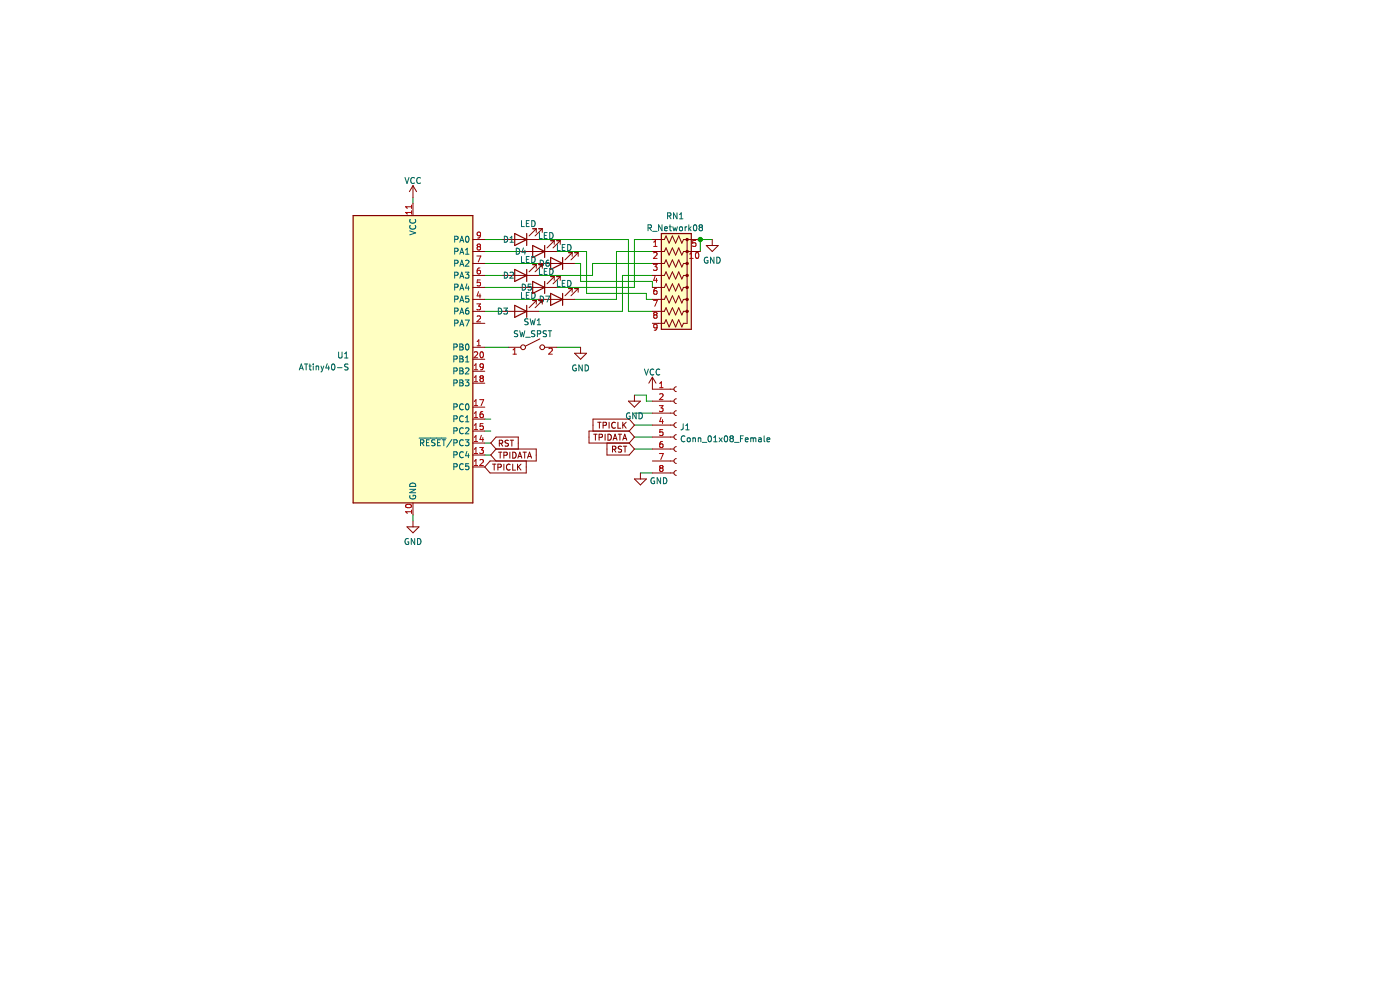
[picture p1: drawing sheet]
<svg xmlns="http://www.w3.org/2000/svg" width="297mm" height="210mm" viewBox="0 0 297 210" stroke-linecap="round" stroke-linejoin="round" font-family="sans-serif">
<path d="M0 0h296.9v210h-296.9z" fill-rule="evenodd" fill="#fff" stroke="#fff" stroke-width=".21"/>
<g fill="#ffffc2" stroke="#ffffc2" stroke-width=".25">
<path d="M140.3 49.5h6.4v20.4h-6.4z" fill-rule="evenodd"/>
<path d="M74.9 45.7h25.4v61h-25.4z" fill-rule="evenodd"/>
</g>
<g fill="none" stroke="#009600" stroke-width=".21">
<path d="M87.6 41.9v1.3M102.8 50.8h3.9M102.8 55.9h11.5M102.8 53.3h7.7M102.8 58.4h3.9M114.3 50.8h19v15.2h5.1M118.1 53.3h6.3v8.9h12.7v1.3h1.3M121.9 55.9h1.3v3.8h15.2v1.3M138.4 50.8h-3.8v10.2h-16.5M138.4 58.4h-6.3v7.6h-17.8M138.4 53.3h-7.6v10.2h-8.9M138.4 55.9h-12.7v2.5h-11.4"/>
<path d="M151.1 50.8h-2.5v2.5M102.8 66h3.9M102.8 61h7.7M102.8 73.7h5.1M102.8 63.5h11.5M118.1 73.7h5.1M102.8 88.9h1.3M102.8 91.4h1.3M102.8 94h1.3M102.8 96.5h1.3M134.6 83.8h2.5v1.3h1.3M134.6 87.6h3.8"/>
<path d="M134.6 90.2h3.8M134.6 95.2h3.8M134.6 92.7h3.8M87.6 109.2v1.3M135.9 100.3h2.5"/>
</g>
<g fill="none" stroke="#840000" stroke-width=".21">
<path d="M87.6 39.4l-.7 1.3M87.6 39.4v2.5M87.6 39.4l.8 1.3M87.6 43.2v2.5M100.3 50.8h2.5M100.3 53.3h2.5M100.3 55.9h2.5M100.3 58.4h2.5M106.7 50.8h7.6M106.7 58.4h7.6M110.5 53.3h7.6M113 56.1h.8"/>
<path d="M113 48.5h.8M113.8 48.5v.8M113.8 56.1v.8M113.8 56.1l-1.6 1.6M113.8 48.5l-1.6 1.5M114.3 55.9h7.6M114.3 56.1h.7M114.3 48.5h.7M115 48.5v.8M115 56.1v.8M115 56.1l-1.5 1.6M115 48.5l-1.5 1.5"/>
<path d="M116.8 51.1h.8M116.8 58.7h.8M117.6 58.7l-1.5 1.5M117.6 51.1l-1.5 1.5M117.6 51.1v.7M117.6 58.7v.7M118.1 51.1h.7M118.1 58.7h.7M118.8 58.7l-1.5 1.5M118.8 51.1l-1.5 1.5M118.8 51.1v.7M118.8 58.7v.7"/>
<path d="M120.6 53.6h.8M121.4 53.6v.8M121.4 53.6l-1.5 1.5M121.9 53.6h.8M122.7 53.6v.8M122.7 53.6l-1.6 1.5M138.4 50.8h2.5l.4-.8 .7 1.6 .6-1.6 .7 1.6 .7-1.6 .6 1.6 .4-.8h.8v17.8h-.8l-.4 .7-.6-1.5-.7 1.5-.7-1.5-.6 1.5-.7-1.5-.4 .8h-2.5M138.4 53.3h2.5l.4-.7 .7 1.5 .6-1.5 .7 1.5 .7-1.5 .6 1.5 .4-.8h.8M138.4 55.9h2.5l.4-.8 .7 1.6 .6-1.6 .7 1.6 .7-1.6 .6 1.6 .4-.8h.8M138.4 58.4h2.5l.4-.7 .7 1.5 .6-1.5 .7 1.5 .7-1.5 .6 1.5 .4-.8h.8M146 50.8h2.6M146 53.3h2.6"/>
<path d="M149.8 52.1h2.6l-1.3 1.2zM151.1 50.8v1.3M100.3 61h2.5M100.3 63.5h2.5M100.3 66h2.5M100.3 68.6h2.5M100.3 73.7h2.5M100.3 78.7h2.5M100.3 76.2h2.5M106.7 66h7.6M107.9 73.7h2.6M110.5 61h7.6"/>
<path d="M113 63.8h.8M113.8 63.8v.7M113.8 63.8l-1.6 1.5M114.3 63.5h7.6M114.3 63.8h.7M114.5 71.9l-3 1.5M115 63.8l-1.5 1.5M115 63.8v.7M115.5 73.7h2.6M120.6 61.2h.8M121.4 61.2l-1.5 1.5M121.4 61.2v.8"/>
<path d="M121.9 74.9h2.5l-1.2 1.3zM121.9 61.2h.8M122.7 61.2l-1.6 1.5M122.7 61.2v.8M123.2 73.7v1.2M138.4 61h2.5l.4-.8 .7 1.5 .6-1.5 .7 1.5 .7-1.5 .6 1.5 .4-.7h.8M138.4 63.5h2.5l.4-.8 .7 1.6 .6-1.6 .7 1.6 .7-1.6 .6 1.6 .4-.8h.8M138.4 66h2.5l.4-.7 .7 1.5 .6-1.5 .7 1.5 .7-1.5 .6 1.5 .4-.8h.8M100.3 91.4h2.5M100.3 94h2.5M100.3 88.9h2.5M100.3 96.5h2.5"/>
<path d="M100.3 99.1h2.5M100.3 86.4h2.5M100.3 81.3h2.5M104.5 98.5h.7M104.8 98.5v1.2M105.2 95.2h8.6v2.6h-9.8l-1.2 1.3M105.2 95.2l-1.1-1.2 1.1-1.3h4.7v2.5M105.2 95.2l-1.1 1.3 1.1 1.3M105.6 99.1h.6l.1-.5-.7-.1v1.2M105.7 95.9h.8M105.9 94h.6l.1-.5-.7-.1v1.2M106.1 95.9v1.3"/>
<path d="M106.2 94l.5 .6M106.9 96.6l.6-.1 .1-.5-.7-.1v1.3M106.9 98.5v1.2M107.9 93.4l-.7 .1v.4l.5 .2 .2 .3-.3 .2h-.5M108.2 95.9v1.3M108.2 98.6a.56 .56 0 0 0-.8 .5 .56 .56 0 0 0 .8 .5M108.2 93.4h.8M108.6 93.4v1.2M108.8 98.5v1.2h.6M108.8 95.9a.64 .64 0 0 1 .7 .6 .64 .64 0 0 1-.7 .7zM109.8 98.5v1.2M109.9 97.2l.4-1.3 .4 1.3"/>
<path d="M110 99l.5 .7M110 96.8h.6M110.5 98.5l-.7 .7M110.9 95.9h.8M111.3 95.9v1.3M111.6 97.8v2.5h-7.6l-1.2-1.2M111.9 97.2l.4-1.3 .5 1.3M112 96.8h.6M125.8 91.4v-2.5h7.7l1.1 1.3-1.1 1.2M125.9 92.1h.8M126.3 92.1v1.3M126.8 89.6h.7"/>
<path d="M127.1 92.8l.6-.1 .1-.5-.7-.1v1.3M127.2 89.6v1.2M127.9 90.2h.6l.1-.5-.7-.1v1.2M128.4 92.1v1.3M128.8 94v2.5h4.7l1.1-1.3-1.1-1.2M129 92.1a.64 .64 0 0 1 .7 .6 .64 .64 0 0 1-.7 .7zM129.2 89.6v1.2M129.9 95.3l.6-.1 .1-.4-.7-.2v1.3M130.1 93.4l.4-1.3 .4 1.3M130.2 93h.6M130.2 95.3l.5 .6M130.5 89.7a.56 .56 0 0 0-.8 .5 .56 .56 0 0 0 .8 .5"/>
<path d="M131.1 89.6v1.2h.6M131.1 92.1h.8M131.5 92.1v1.3M131.9 94.7l-.5-.1-.3 .3 .2 .3 .5 .2v.4l-.7 .1M132.1 93.4l.4-1.3 .5 1.3M132.1 89.6v1.2M132.2 94.6h.8M132.2 93h.6M132.3 90.1l.5 .7M132.6 94.6v1.3M132.8 89.6l-.7 .7M133.3 85.1h2.6l-1.3 1.3z"/>
<path d="M133.5 91.4l1.1 1.3-1.1 1.3M133.5 91.4h-8.5v2.6h8.5M134.6 83.8v1.3M138.4 97.8h4.6M138.4 95.2h4.6M138.4 92.7h4.6M138.4 80l-.8 1.3M138.4 80v2.6h4.6M138.4 80l.8 1.3M138.4 90.2h4.6M138.4 87.6h4.6M138.4 85.1h4.6"/>
<path d="M143.5 99.8a.51 .51 0 0 0-.5 .5 .51 .51 0 0 0 .5 .5M143.5 97.3a.51 .51 0 0 0-.5 .5 .51 .51 0 0 0 .5 .5M143.5 94.7a.51 .51 0 0 0-.5 .5 .51 .51 0 0 0 .5 .6M143.5 92.2a.51 .51 0 0 0-.5 .5 .51 .51 0 0 0 .5 .5M143.5 89.7a.51 .51 0 0 0-.5 .5 .51 .51 0 0 0 .5 .5M143.5 87.1a.51 .51 0 0 0-.5 .5 .51 .51 0 0 0 .5 .5M143.5 84.6a.51 .51 0 0 0-.5 .5 .51 .51 0 0 0 .5 .5M143.5 82a.51 .51 0 0 0-.5 .6 .51 .51 0 0 0 .5 .5M86.3 111.8h2.6l-1.3 1.2zM87.6 106.7v2.5M87.6 110.5v1.3M134.6 101.6h2.5l-1.2 1.3z"/>
<path d="M135.9 100.3v1.3M138.4 100.3h4.6"/>
<circle cx="111" cy="73.7" r=".51"/>
<circle cx="115" cy="73.7" r=".51"/>
</g>
<g fill="none" stroke="#840000" stroke-width=".25">
<path d="M74.9 45.7h25.4v61h-25.4zM109.2 49.5l2.5 1.3-2.5 1.3zM109.2 57.2l2.5 1.2-2.5 1.3zM111.7 49.5v2.6M111.7 57.2v2.5M113 52.1l2.5 1.2-2.5 1.3zM113 59.7l2.5 1.3-2.5 1.2zM115.5 52.1v2.5M115.5 59.7v2.5M116.8 54.6l2.6 1.3-2.6 1.3zM119.4 54.6v2.6M140.3 49.5h6.4v20.4h-6.4z"/>
<path d="M109.2 64.8l2.5 1.2-2.5 1.3zM111.7 64.8v2.5M116.8 62.2l2.6 1.3-2.6 1.3zM119.4 62.2v2.6"/>
</g>
<g fill="#840000" stroke="#840000" stroke-width=".21">
<circle cx="145.8" cy="50.8" r=".25"/>
<circle cx="145.8" cy="53.3" r=".25"/>
<circle cx="145.8" cy="55.9" r=".25"/>
<circle cx="145.8" cy="58.4" r=".25"/>
<circle cx="145.8" cy="61" r=".25"/>
<circle cx="145.8" cy="63.5" r=".25"/>
<circle cx="145.8" cy="66" r=".25"/>
</g>
<g fill="none" stroke="#a90000" stroke-width=".21">
<path d="M87.3 43.5v.7M87.3 44.7v.7M87.3 45.1h-1.3l.4 .3M87.3 43.9h-1.3l.4 .3M101.2 54.3h.8l-.5 1.3M101.5 52.3h.2M101.5 52.3l-.3-.2 .3-.3h.2l.2 .2-.2 .3M101.5 52.3l-.3 .3v.2l.3 .2h.2l.2-.2v-.4l-.2-.1M101.8 56.8l-.3 .1-.2 .2-.1 .8 .3 .2 .4-.1-.1-.6-.3-.1-.3 .3M101.9 59.4h-.6l-.1 .6 .6-.1 .1 .6-.2 .2-.5-.2M101.9 49.8l-.2 .2h-.4v-.7l.4-.1 .2 .3v.7l-.2 .2-.4 .1M138.6 56.1h.8l-.4 .5 .3 .1v.5l-.1 .2-.6-.2"/>
<path d="M138.7 52.3h.7M138.7 51.4l.3-.4v1.3M138.7 53.7l.5-.2 .2 .4-.8 .9h.8M139 58.6l-.3 .9h.8M139.3 59v.9M146.3 54.8h.7M146.3 53.9l.4-.4v1.3M147.6 51h-.6l-.1 .6 .6-.1 .1 .7-.2 .1-.5-.1M147.6 53.7l.2-.2a.68 .68 0 0 1 .5 .7 .68 .68 0 0 1-.5 .6l-.3-.5zM100.6 77.5l.4-.3v1.2M100.6 78.4h.7M100.6 74.7l.5-.1 .2 .4-.7 .9h.7"/>
<path d="M101.2 64.5h.7l-.4 .4 .4 .2v.5l-.2 .1-.5-.1M101.2 73.3h.7M101.2 72.4l.4-.3v1.2M101.2 67.1l.5-.1 .2 .4-.7 .9h.7M101.5 61.9l-.3 .9h.8M101.8 62.3v.9M101.9 74.7l.2-.1a.68 .68 0 0 1 .5 .7 .68 .68 0 0 1-.5 .6l-.3-.5zM102.5 77.7l-.2 .2h-.4v-.6l.4-.1 .2 .2v.7l-.2 .3h-.4M108.8 75.1h.8M108.8 74.2l.4-.3v1.2M116.5 74l.4-.1 .3 .3-.8 .9h.8M138.6 63.7h.9l-.6 1.3"/>
<path d="M138.9 66.8l-.2-.3 .2-.3 .4 .1 .1 .2-.2 .3M138.9 66.8l-.2 .2v.3l.2 .2 .4-.1 .1-.1-.1-.4-.1-.1M138.9 66.8h.3M139.3 61.2h-.4l-.2 .3v.7l.2 .2 .4-.1v-.6l-.4-.1-.2 .3M139.4 69.3l-.2 .3-.4-.1-.1-.6 .5-.1 .2 .2-.1 .7-.1 .3h-.4M100.6 92.8l.4-.4v1.3M100.6 97.8l.4-.3v1.2M100.6 86h.7M100.6 91.1h.7M100.6 93.7h.7M100.6 96.2h.7M100.6 98.7h.7"/>
<path d="M100.6 80.1l.4-.4v1.3M100.6 85.1l.4-.3v1.2M100.6 87.7l.4-.4v1.3M100.6 90.2l.4-.3v1.2M100.6 95.3l.4-.4v1.3M100.6 88.6h.7M100.6 81h.7M101.8 94.9h.7l-.4 .5 .4 .1v.6l-.2 .1-.5-.1M101.8 84.8h.8l-.5 1.2M101.8 97.6l.5-.1 .2 .3-.7 .9h.7M102.1 80.2l-.3-.2 .3-.3h.2l.2 .2-.2 .3M102.1 80.2l-.3 .3 .1 .3 .2 .2h.2l.2-.3v-.2l-.2-.3"/>
<path d="M102.1 80.2h.2M102.1 92.3l-.3 .9h.8M102.4 87.3l-.3 .1-.2 .2-.1 .7 .3 .3 .4-.1-.1-.6-.3-.1-.3 .2M102.4 92.8v.9M102.5 89.9h-.6l-.1 .6 .6-.1 .1 .6-.2 .1-.5-.1M139.9 86h.8l-.5 .5 .4 .2v.5l-.2 .1-.5-.1M139.9 96.2h.8l-.5 1.3M139.9 82.2h.8M139.9 81.3l.4-.3v1.2M139.9 83.6l.5-.1 .3 .4-.8 .9h.8M140.2 99.3l-.3-.3 .3-.3h.2l.3 .3-.3 .3M140.2 99.3l-.3 .2v.3l.3 .2h.2l.3-.2v-.3l-.3-.2"/>
<path d="M140.2 99.3h.2M140.2 88.5l-.3 .9h.8M140.5 93.7h-.3l-.2 .3-.1 .7 .3 .2 .4-.1-.1-.6-.3-.1-.3 .3M140.5 89v.9M140.6 91.1h-.6l-.1 .6h.6l.1 .6-.2 .1-.5-.1M86.1 107.1a.61 .61 0 0 1 .8-.2 .61 .61 0 0 1 .3 .6 .75 .75 0 0 1-1.2-.2zM87.3 108.2v.7M87.3 108.6h-1.3l.4 .3"/>
</g>
<g fill="none" stroke="#006464" stroke-width=".21">
<path d="M85.9 37.7l.4 1.2 .5-1.2M87.9 37.8a.56 .56 0 0 0-.8 .5 .56 .56 0 0 0 .8 .5M89.2 37.8a.56 .56 0 0 0-.8 .5 .56 .56 0 0 0 .8 .5M86.9 49l1.3 .4-1.3 .4M87 46.6a.56 .56 0 0 0 .6 .8 .56 .56 0 0 0 .5-.8M87 47.8a.56 .56 0 0 0 .6 .8 .56 .56 0 0 0 .5-.8M96.5 55.9l.6-.1v-.5l-.6-.1v1.3M96.5 53.3h.6v-.5l-.6-.1v1.2M96.5 58.4l.6-.1v-.4l-.6-.2v1.3M96.5 50.8l.6-.1v-.5l-.6-.1v1.3M97.5 59l.5-1.3 .4 1.3M97.5 56.5l.5-1.3 .4 1.3"/>
<path d="M97.5 53.9l.5-1.2 .4 1.2M97.5 51.4l.5-1.3 .4 1.3M97.7 58.6h.6M97.7 56.1h.6M97.7 53.6h.6M97.7 51h.6M98.7 57.7h.8l-.4 .5 .3 .1v.6l-.2 .1-.5-.1M98.8 55.3l.4-.1 .3 .4-.8 .9h.8M98.8 53.9h.7M98.8 53l.3-.3v1.2M98.9 50.2l.2-.1a.68 .68 0 0 1 .4 .6 .68 .68 0 0 1-.4 .7l-.3-.5zM107 57.7a.64 .64 0 0 1 .7 .7 .64 .64 0 0 1-.7 .6z"/>
<path d="M107 50.1a.64 .64 0 0 1 .7 .6 .64 .64 0 0 1-.7 .7zM108.2 57.9l.5-.2 .2 .4-.8 .9h.8M108.2 50.5l.4-.4v1.3M108.2 51.4h.7M109.5 52.7a.64 .64 0 0 1 .8 .6 .64 .64 0 0 1-.8 .6zM110.6 54.4v1.3h.6M110.6 46.8v1.3h.6M111 52.6l-.3 .9h.8M111.3 53.1v.8M111.7 55h.4M111.7 47.4h.4M112.3 54.4h-.6v1.3h.6"/>
<path d="M112.3 46.8h-.6v1.3h.6M112.8 54.4a.64 .64 0 0 1 .7 .6 .64 .64 0 0 1-.7 .7zM112.8 46.8a.64 .64 0 0 1 .7 .6 .64 .64 0 0 1-.7 .7zM114.4 49.3v1.3h.6M114.4 57v1.2h.6M114.6 55.2a.64 .64 0 0 1 .7 .6 .64 .64 0 0 1-.7 .7zM115.5 49.9h.4M115.5 57.6h.4M116.1 49.3h-.6v1.3h.6M116.1 57h-.6v1.2h.6M116.4 55.2l-.3 .1-.2 .2-.1 .7 .3 .3 .4-.2-.1-.6h-.3l-.3 .2M116.6 49.3a.64 .64 0 0 1 .7 .7 .64 .64 0 0 1-.7 .6z"/>
<path d="M116.6 57a.64 .64 0 0 1 .7 .6 .64 .64 0 0 1-.7 .6zM118.3 59.5v1.3h.6M118.3 51.9v1.2h.6M119.3 52.5h.4M119.9 59.5h-.6v1.3h.6M119.9 51.9h-.6v1.2h.6M120.4 59.5a.64 .64 0 0 1 .8 .6 .64 .64 0 0 1-.8 .7zM120.4 51.9a.64 .64 0 0 1 .8 .6 .64 .64 0 0 1-.8 .6zM137.5 48.3h.6v-.5l-.6-.1v1.3M137.8 48.3l.4 .7M138.4 49.1h1M140.4 47.7v1.3l-.7-1.3v1.3"/>
<path d="M141 48.5l.6-.1-.1-.2-.3-.1-.2 .2v.6h.5M141.6 45.8h.6l.1-.5-.7-.2v1.3M141.9 45.8l.4 .6M142 48.1h.4M142.1 47.7v1.1l.3 .2M142.7 48.1l.3 .9 .2-.7 .3 .7 .2-.9M143.6 45.1v1.3l-.7-1.3v1.3M144.2 46.4h.7M144.2 45.5l.3-.4v1.3M144.3 48.2l.3-.1 .2 .2v.4l-.2 .3-.5-.3zM145.3 48.1v.9M145.7 48.1l-.4 .2"/>
<path d="M146.1 47.7v1.3M146.2 48.5l.4 .5M146.6 48.1l-.5 .5M147.2 47.8l.2-.1a.68 .68 0 0 1 .4 .6 .68 .68 0 0 1-.4 .7l-.3-.5zM148.5 48.2l-.2-.2 .2-.3h.3l.2 .2-.2 .3M148.5 48.2l-.2 .3 .1 .3 .1 .2h.3l.2-.3v-.2l-.2-.3M148.5 48.2h.3M150.1 54.6a.58 .58 0 0 0-.7 .6 .58 .58 0 0 0 .8 .5v-.4h-.3M151.5 54.6v1.2l-.8-1.2v1.2M152.1 54.6a.64 .64 0 0 1 .7 .6 .64 .64 0 0 1-.7 .6zM63.5 78.5l.4-1.3 .4 1.3M63.6 78.1h.6"/>
<path d="M64.6 77.2h.7M64.9 77.2v1.3M65.5 77.6h.5M65.7 77.2v1.1l.3 .2M66.5 77.2v.1M66.5 77.6v.9M67.1 77.8l.4-.1 .1 .8M67.1 77.6v.9M68.1 77.6l.3 .9M68.4 78.5l-.3 .4M68.7 77.6l-.3 .9M69.4 77.1l-.3 1h.8"/>
<path d="M69.7 77.6v.9M70.4 77.3l.2-.1a.68 .68 0 0 1 .5 .6 .68 .68 0 0 1-.5 .7l-.3-.5zM71.6 78h1M71.8 74.7v1l.3 .2h.2l.3-.2v-1M73.1 75.9h.7M73.1 75l.4-.3v1.2M73.8 77.3h-.6v.4l.5 .2 .1 .3-.2 .3-.5-.1M96.3 78.7h.6v-.5l-.6-.2v1.3M96.3 73.6h.6v-.5l-.6-.1v1.2M96.3 76.2l.6-.1v-.5l-.6-.1v1.3M96.5 63.5l.6-.1v-.5l-.6-.1v1.3M96.5 66h.6v-.5l-.6-.1v1.2"/>
<path d="M96.5 60.9h.6v-.5l-.6-.1v1.2M96.5 68.6l.6-.1v-.5l-.6-.1v1.3M97.5 73h.5l.2 .2-.2 .4 .2 .1 .1 .3-.3 .2h-.5zM97.5 75.5h.5l.2 .3-.2 .3 .2 .1 .1 .3-.3 .3h-.5zM97.5 78h.5l.2 .3-.2 .4 .2 .1 .1 .3-.3 .2h-.5zM97.5 73.6h.5M97.5 78.7h.5M97.5 69.2l.5-1.3 .4 1.3M97.5 76.1h.5M97.5 66.6l.5-1.2 .4 1.2M97.5 64.1l.5-1.3 .4 1.3M97.5 61.5l.5-1.2 .4 1.2"/>
<path d="M97.7 68.8h.6M97.7 66.3h.6M97.7 63.7h.6M97.7 61.2h.6M98.7 67.9h.8l-.5 1.3M98.8 78.2l.4-.2 .3 .4-.8 .9h.8M98.8 75.9l.3-.4v1.3M98.8 76.8h.7M98.9 73.1l.2-.1a.68 .68 0 0 1 .4 .6 .68 .68 0 0 1-.4 .6l-.3-.4zM99.1 60.2l-.3 .9h.7M99.4 65.4h-.4l-.2 .3v.7l.2 .2 .4-.1v-.6l-.4-.1-.2 .3M99.4 60.7v.8"/>
<path d="M99.4 62.8h-.6v.6h.6v.6l-.2 .1-.4-.1M105.7 65.4a.64 .64 0 0 1 .8 .6 .64 .64 0 0 1-.8 .6zM106.9 65.4h.8l-.5 .4 .4 .2v.5l-.2 .1-.5-.1M109.8 70.2l-.6 .1v.3l.5 .3 .1 .3-.2 .2h-.5M110.3 70.2l.3 1.2 .2-.9 .2 .9 .3-1.2M110.6 62v1.3h.6M110.8 60.3a.64 .64 0 0 1 .7 .6 .64 .64 0 0 1-.7 .6zM111.5 71.5h1M111.7 62.6h.4M112 67.7l-.4-.1-.3 .3 .1 .3 .6 .2v.4h-.7M112.3 62h-.6v1.3h.6M112.5 67.6l.3 1.3 .2-.9 .2 .9 .3-1.3"/>
<path d="M112.7 60.3h-.6l-.1 .6 .6-.1 .1 .6-.2 .1-.5-.1M112.8 62a.64 .64 0 0 1 .7 .7 .64 .64 0 0 1-.7 .6zM113.5 70.2l-.7 .1v.3l.5 .3 .2 .3-.3 .2h-.5M114 68.9h.7M114 68l.3-.4v1.3M114 70.8h.6l.1-.5-.7-.1v1.2M114.6 62.8a.64 .64 0 0 1 .7 .6 .64 .64 0 0 1-.7 .7zM115.8 62.8h.8l-.5 1.3M115.9 70.2h-.4l-.3 .2 .1 .3 .6 .2v.4l-.7 .1M116.3 70.2h.7M116.7 70.2v1.2M119.3 60.1h.4"/>
<path d="M122.2 77.5a.58 .58 0 0 0-.7 .6 .58 .58 0 0 0 .8 .5v-.5h-.3M123.5 77.4v1.3l-.7-1.3v1.3M124.1 77.4a.64 .64 0 0 1 .8 .6 .64 .64 0 0 1-.8 .7zM136.7 78.3l.4 1.3 .5-1.3M138.7 78.4a.56 .56 0 0 0-.8 .5 .56 .56 0 0 0 .8 .5M140 78.4a.56 .56 0 0 0-.8 .5 .56 .56 0 0 0 .8 .5M88.9 92.9h5.7M89.2 93.9h.6l.1-.5-.7-.1v1.3M89.5 93.9l.4 .7M90.5 93.9h.4M91.1 93.3h-.6v1.3h.6M92.3 93.3l-.7 .1v.4l.6 .2 .1 .3-.3 .3-.4-.1"/>
<path d="M92.8 93.9h.5M93.4 93.3h-.6v1.3h.6M93.8 93.3h.7M94.2 93.3v1.3M95.9 93.2l-1.1 1.7M96.3 81.3l.6-.1v-.5l-.6-.1v1.3M96.3 86.3h.6v-.5l-.6-.1v1.2M96.3 88.9l.6-.1v-.5l-.6-.1v1.3M96.3 91.4l.6-.1v-.4l-.6-.2v1.3M96.3 93.9h.6v-.5l-.6-.1v1.3M96.3 96.5l.6-.1v-.5l-.6-.1v1.3M96.3 99h.6v-.5l-.6-.1v1.2"/>
<path d="M97.5 80.6h.5l.2 .2-.2 .4 .2 .1 .1 .3-.3 .3h-.5zM97.5 81.2h.5M98.3 95.9a.56 .56 0 0 0-.8 .6 .56 .56 0 0 0 .8 .5M98.3 98.5a.56 .56 0 0 0-.8 .5 .56 .56 0 0 0 .8 .5M98.3 85.8a.56 .56 0 0 0-.8 .5 .56 .56 0 0 0 .8 .5M98.3 88.3a.56 .56 0 0 0-.8 .5 .56 .56 0 0 0 .8 .6M98.3 90.9a.56 .56 0 0 0-.8 .5 .56 .56 0 0 0 .8 .5M98.3 93.4a.56 .56 0 0 0-.8 .5 .56 .56 0 0 0 .8 .5M98.7 80.6h.8l-.4 .5 .3 .1v.5l-.2 .2-.5-.2M98.7 93.3h.8l-.4 .5 .3 .1v.5l-.2 .2-.5-.2M98.8 90.9l.4-.2 .3 .4-.8 .9h.8M98.8 89.5h.7"/>
<path d="M98.8 88.6l.3-.4v1.3M98.9 85.8l.2-.1a.68 .68 0 0 1 .4 .6 .68 .68 0 0 1-.4 .6l-.3-.4zM99.1 95.8l-.3 .9h.7M99.4 96.2v.9M99.4 98.4h-.6v.6l.6-.1v.6l-.2 .1-.4-.1M133.6 87.6a.58 .58 0 0 0-.7 .6 .58 .58 0 0 0 .8 .5v-.4h-.3M135 87.6v1.2l-.8-1.2v1.2M135.6 87.6a.64 .64 0 0 1 .7 .6 .64 .64 0 0 1-.7 .6zM144.9 89.9v1.1l-.5 .2M145.3 92.6a.56 .56 0 0 0-.8 .5 .56 .56 0 0 0 .8 .5M145.5 91.2h.7M145.5 90.3l.3-.4v1.3"/>
<path d="M145.9 92.9h.3l.2 .2v.4l-.2 .2-.4-.2zM147 93l.5-.1v.8M147 92.9v.8M148.1 93l.5-.1 .1 .8M148.1 92.9v.8M149 93.8h1M150.3 92.6l.2-.2a.68 .68 0 0 1 .4 .7 .68 .68 0 0 1-.4 .6l-.3-.5zM151.4 93.7h.7M151.4 92.8l.4-.4v1.3M152.6 92.9l.6 .8M153.2 92.9l-.6 .8M153.8 92.6l.1-.2a.68 .68 0 0 1 .5 .7 .68 .68 0 0 1-.5 .6l-.3-.5z"/>
<path d="M155.1 93l-.3 .2v.3l.3 .2h.2l.3-.2-.1-.4-.2-.1M155.1 93l-.3-.3 .3-.3h.2l.3 .3-.3 .3M155.1 93h.2M155.8 93.8h1M157.1 93.1h.4M157.7 92.4h-.6v1.3M158.1 93.3l.6-.1v-.3h-.4l-.2 .2 .1 .6h.5M159.3 93l.3-.1 .2 .2M159.3 92.9v.8M159.8 93.1l.2-.2h.3l.1 .8M159.8 93.1v.6M161 92.9h.4l.1 .8"/>
<path d="M161.5 93.2l-.6 .2 .2 .3h.4M162.1 92.4v1.1l.2 .2M162.7 93.3l.6-.1v-.3h-.4l-.2 .2 .1 .6h.5M86.6 114.3a.58 .58 0 0 0-.7 .6 .58 .58 0 0 0 .8 .5v-.4h-.2M86.9 103.8h1.3l-1.3 .7h1.3M87 105.1a.58 .58 0 0 0 .6 .8 .58 .58 0 0 0 .5-.8h-.5v.2M87.1 102.6a.66 .66 0 0 1 .8-.1 .66 .66 0 0 1 .3 .7h-1.3zM88 114.2v1.3l-.8-1.3v1.3M88.6 114.2a.64 .64 0 0 1 .7 .7 .64 .64 0 0 1-.7 .6zM138.8 101.4a.58 .58 0 0 0-.7 .6 .58 .58 0 0 0 .8 .5v-.4h-.3M140.1 101.3v1.3l-.7-1.3v1.3M140.7 101.3a.64 .64 0 0 1 .8 .7 .64 .64 0 0 1-.8 .6z"/>
</g>
<circle cx="148.6" cy="50.8" r=".46" fill="#009600" stroke="#009600" stroke-width=".21"/>
</svg>
